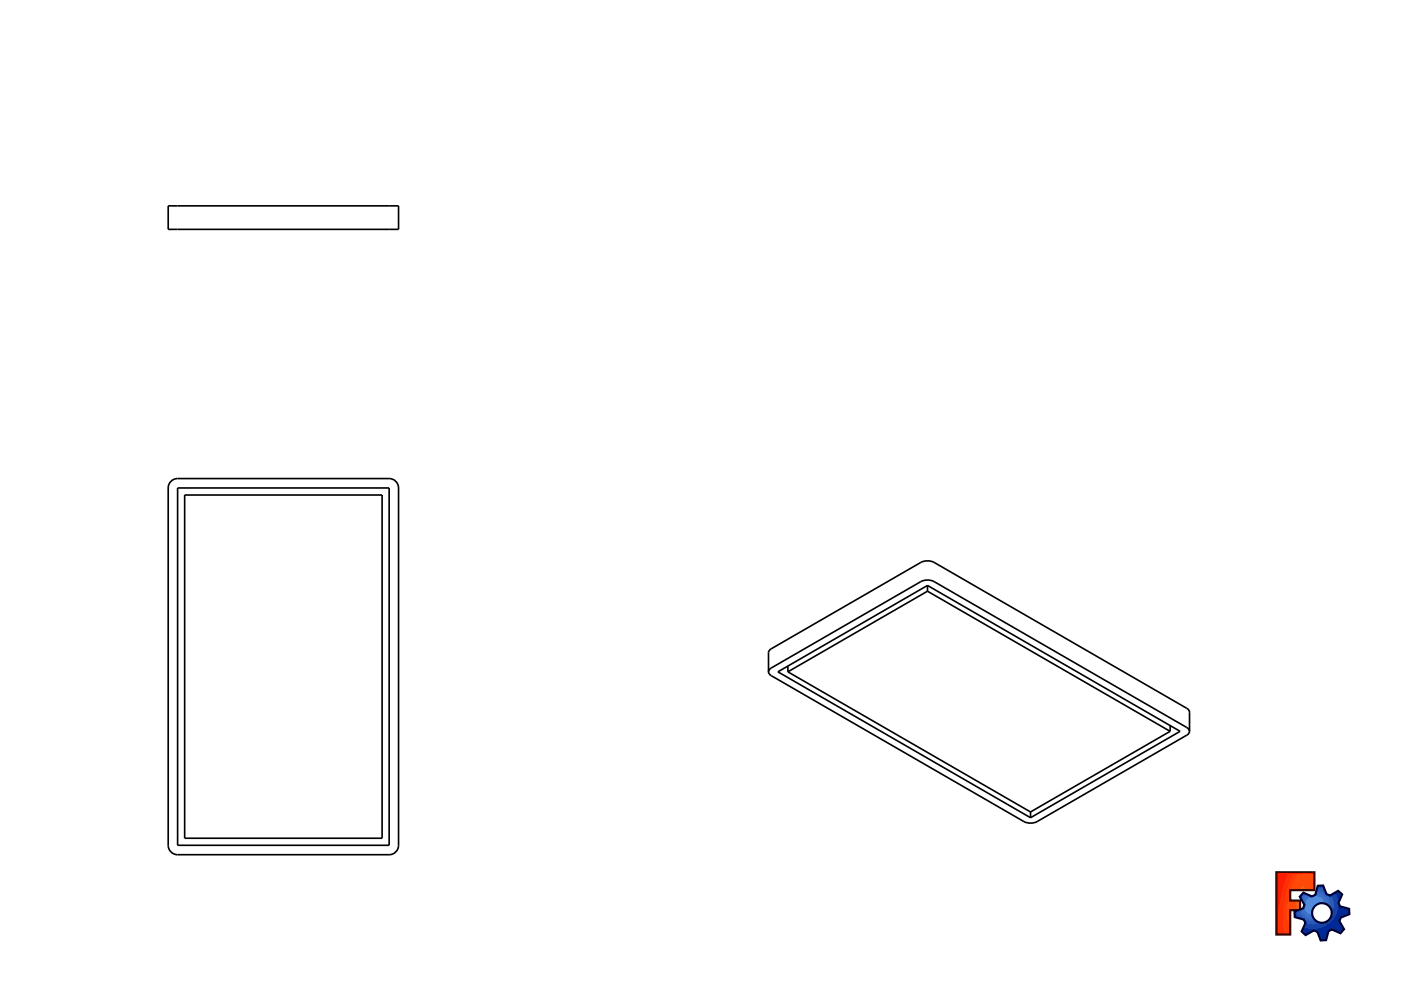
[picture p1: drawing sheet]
<svg xmlns="http://www.w3.org/2000/svg" width="297mm" height="210mm" viewBox="0 0 297 210" stroke-linecap="round" stroke-linejoin="round" font-family="sans-serif">
<g fill="#000">
<path d="M270.6 184.9h8.1v3.8h-5.1v2.2h2v2.1h-2v5.1h-3z" fill-rule="evenodd"/>
<path d="M276.3 189.3l-.7 .8 1 1.7-.3 .8-1.9 .7 .1 1.1 1.9 .6 .4 .7-.8 1.8 .8 .8 1.7-1 .8 .3 .7 1.8 1.2-.1 .5-1.9 .7-.3 1.8 .8 .8-.9-1-1.7 .2-.8 1.9-.7-.1-1.1-1.9-.5-.3-.7 .8-1.9-.9-.7-1.7 1-.7-.3-.8-1.9-1.1 .1-.5 1.9-.7 .4zM278.2 193.6a2.1 2.1 0 0 1 4.2 0 2.1 2.1 0 0 1-4.2 0z" fill-rule="evenodd"/>
</g>
<path d="M270.6 184.9h8.1v3.8h-5.1v2.2h2v2.1h-2v5.1h-3z" fill="none" stroke="#370700" stroke-width=".45"/>
<g fill="none" stroke="#000137" stroke-width=".45">
<path d="M276.3 189.3l1.9 .8 .7-.4 .5-1.9 1.1-.1 .8 1.9 .7 .3 1.7-1 .9 .7-.8 1.9 .3 .7 1.9 .5 .1 1.1-1.9 .7-.2 .8 1 1.7-.8 .9-1.8-.8-.7 .3-.5 1.9-1.2 .1-.7-1.8-.8-.3-1.7 1-.8-.8 .8-1.8-.4-.7-1.9-.6-.1-1.1 1.9-.7 .3-.8-1-1.7z"/>
<circle cx="280.3" cy="193.6" r="2.08"/>
</g>
<g fill="none" stroke="#000" stroke-width=".35">
<path d="M35.7 43.6h48.8v5h-48.8zM36.2 102l.9-.5h.6h44.8a1.99 1.99 0 0 1 2 2v75.7a1.99 1.99 0 0 1-2 2h-44.8a1.99 1.99 0 0 1-2-2v-75.7v-.6zM37.7 103.5h44.8v75.7h-44.8zM39.2 105h41.8v72.7h-41.8zM196.6 125.4l-29.6 17M196.6 125.4l51.5 29.7M196.6 124.1l-31.7 18.3 53.6 31M196.6 124.1l53.6 31-31.7 18.3M196.6 124.1v1.3M162.9 142.4v-4l.2-.5 .4-.3 31.7-18.4 .9-.3h1.1l.9 .3 53.5 31 .4 .3 .2 .5v4.1M162.9 142.4l.2 .5 .4 .4 53.6 30.9 .9 .3h1l.9-.3 31.7-18.3 .4-.4 .2-.4M162.9 142.4l.2-.4 .4-.4 31.7-18.3 .9-.3h1.1l.9 .3 53.5 30.9 .4 .4 .2 .5"/>
<path d="M167 141.2v1.2M167 142.4l51.5 29.8M248.1 155.1l-29.6 17.1M248.1 153.8v1.3M218.5 172.2v1.2"/>
</g>
</svg>
